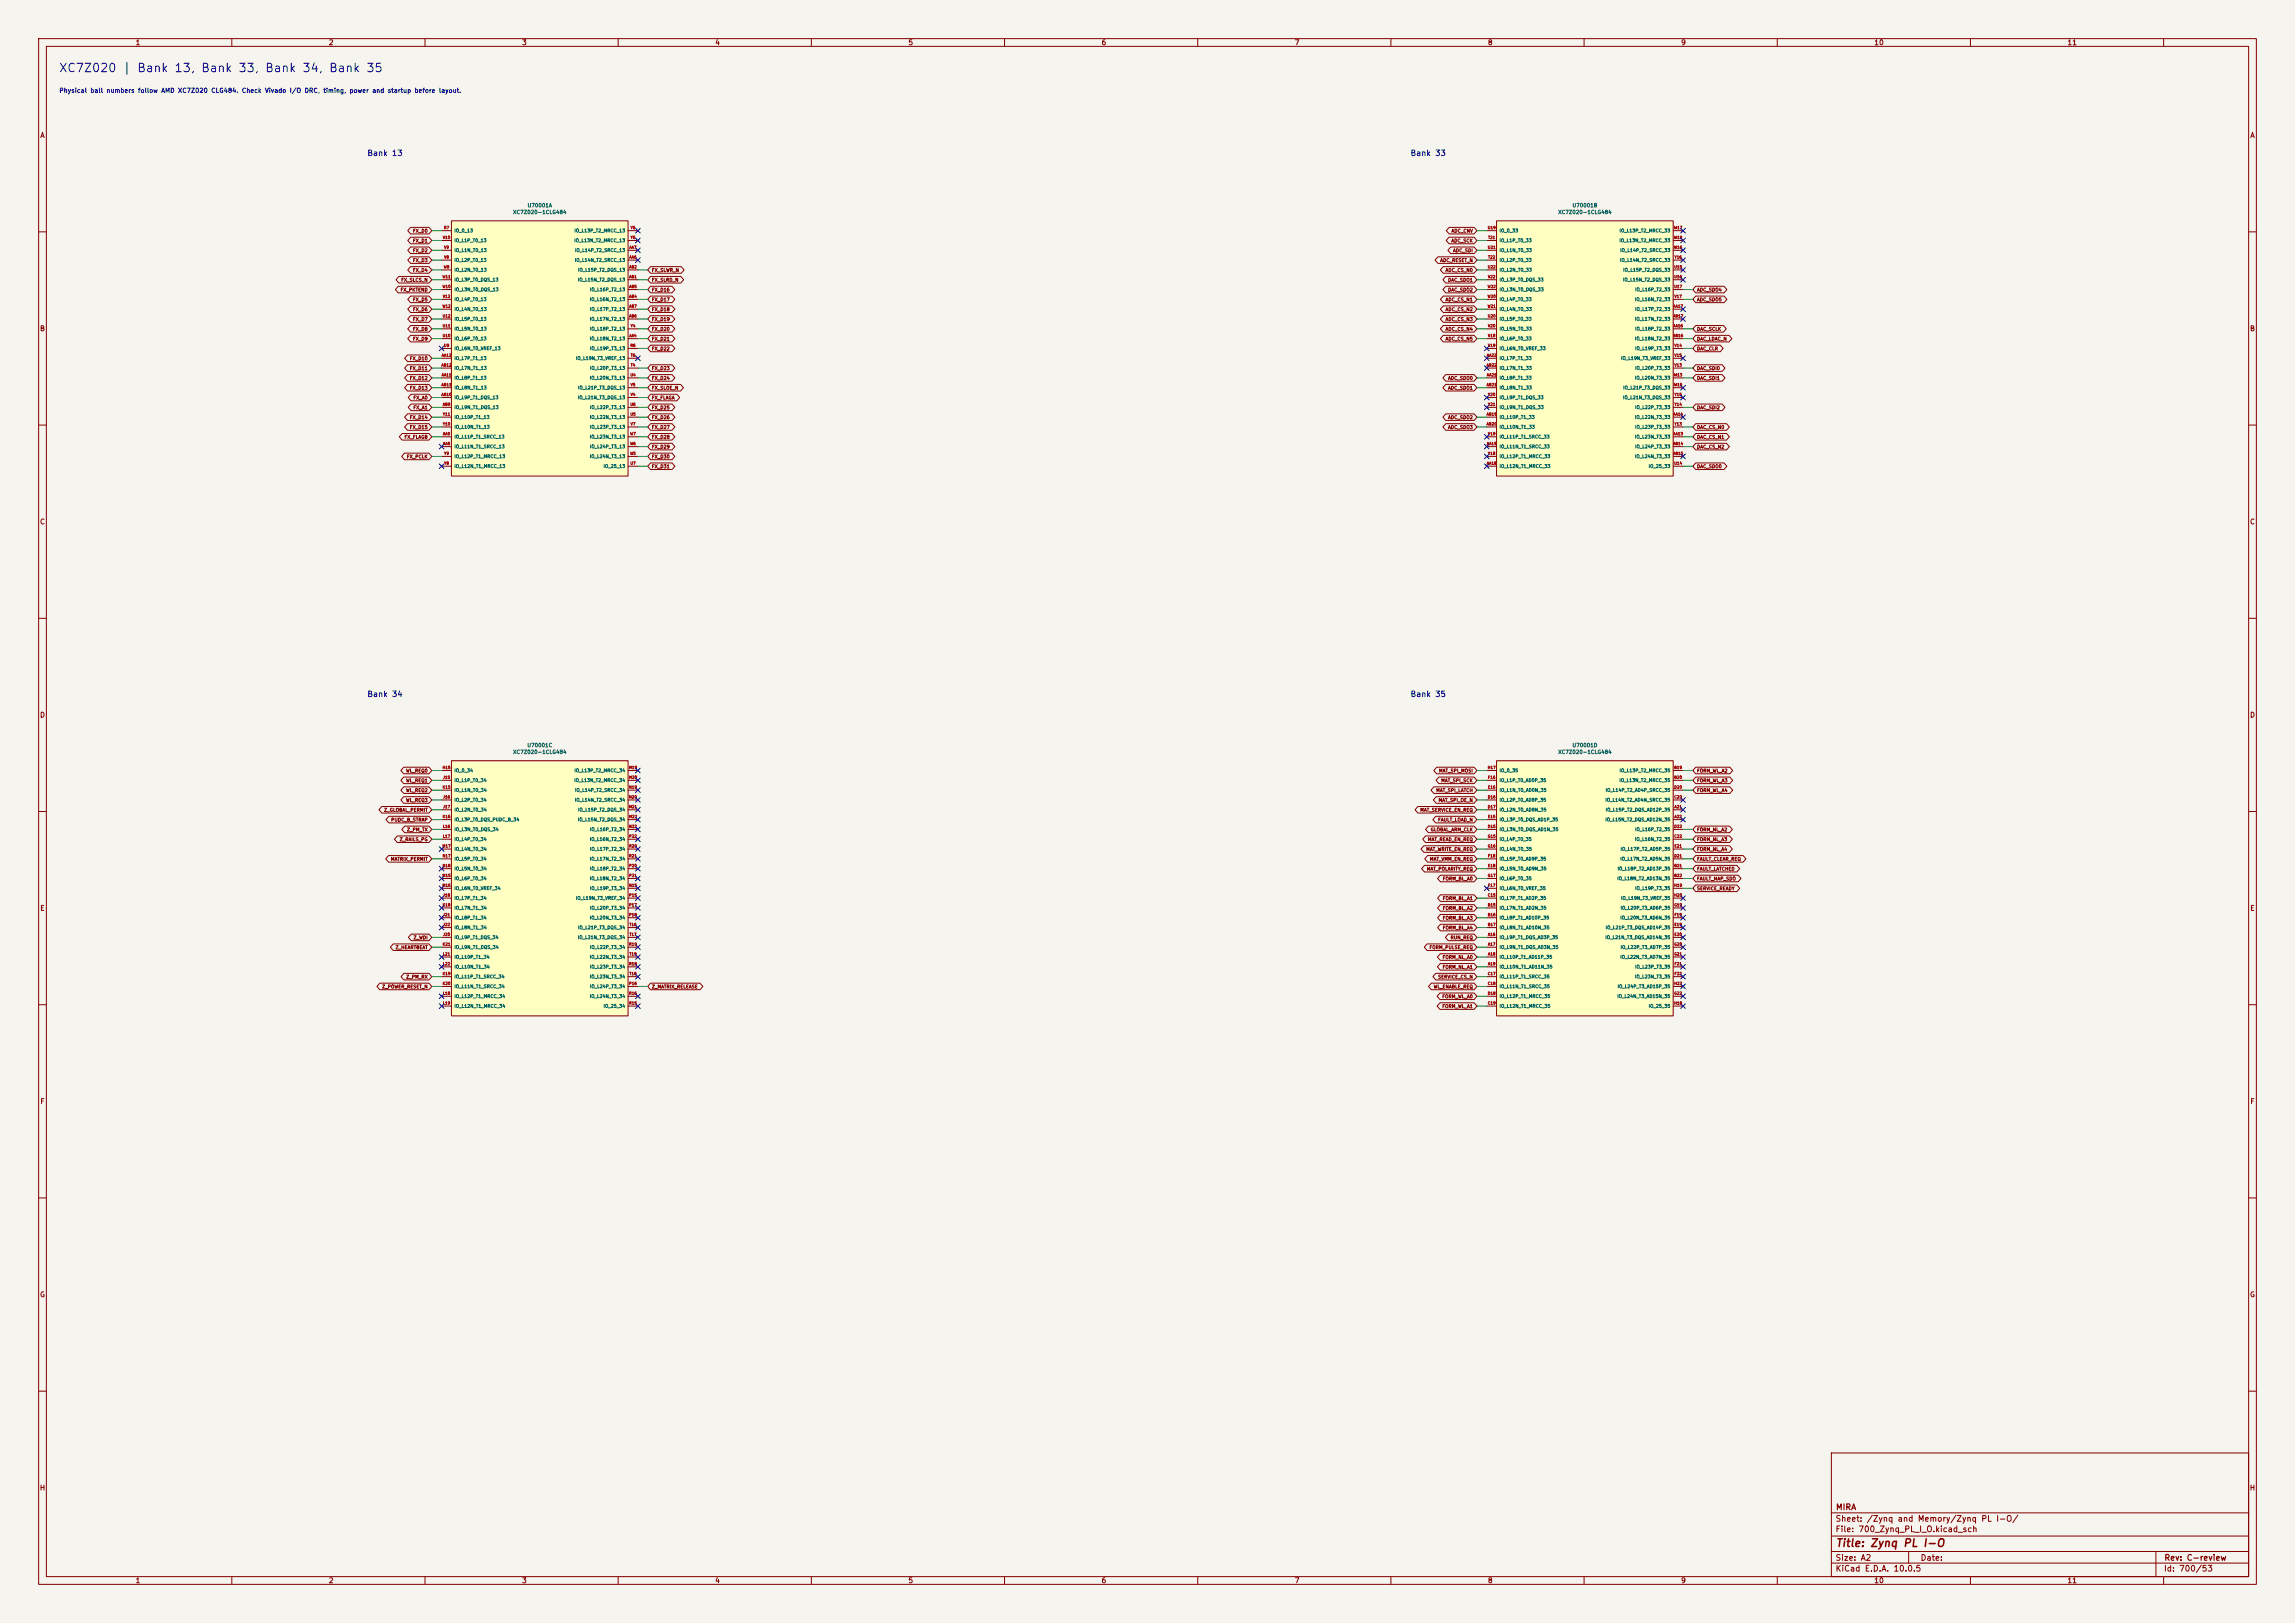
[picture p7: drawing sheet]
<svg xmlns="http://www.w3.org/2000/svg" width="594mm" height="420mm" viewBox="0 0 594 420" stroke-linecap="round" stroke-linejoin="round" font-family="sans-serif">
<defs><g id="words">
<text font-size="2.2" fill="#0000c2" x="15.1" y="19.2">XC7Z020 | Bank 13, Bank 33, Bank 34, Bank 35</text>
<text font-size="2" fill="#840000" x="475" y="400.8">Title: Zynq PL I-O</text>
<g font-size="1.5" fill="#840000">
<text x="475" y="394.1">Sheet: /Zynq and Memory/Zynq PL I-O/</text>
<text x="475.1" y="391.1">MIRA</text>
<text x="475" y="396.8">File: 700_Zynq_PL_I_O.kicad_sch</text>
<text x="475" y="407">KiCad E.D.A. 10.0.5</text>
<text x="475" y="404.2">Size: A2</text>
<text x="497" y="404.2">Date:</text>
<text x="560" y="407">Id: 700/53</text>
<text x="560.1" y="404.2">Rev: C-review</text>
</g>
<g font-size="1.4" fill="#0000c2">
<text x="95" y="40.7">Bank 13</text>
<text x="365" y="40.7">Bank 33</text>
<text x="95" y="180.7">Bank 34</text>
<text x="365" y="180.7">Bank 35</text>
</g>
<g font-size="1.3" fill="#840000">
<text x="35" y="12">1</text>
<text x="85" y="12">2</text>
<text x="135" y="12">3</text>
<text x="185" y="12">4</text>
<text x="235" y="12">5</text>
<text x="285" y="12">6</text>
<text x="335" y="12">7</text>
<text x="385" y="12">8</text>
<text x="435" y="12">9</text>
<text x="485" y="12">10</text>
<text x="535" y="12">11</text>
<text x="10.3" y="36">A</text>
<text x="582.3" y="36">A</text>
<text x="10.2" y="86">B</text>
<text x="582.2" y="86">B</text>
<text x="10.2" y="136">C</text>
<text x="582.2" y="136">C</text>
<text x="10.2" y="186">D</text>
<text x="582.2" y="186">D</text>
<text x="10.3" y="236">E</text>
<text x="582.3" y="236">E</text>
<text x="10.3" y="286">F</text>
<text x="582.3" y="286">F</text>
<text x="10.2" y="336">G</text>
<text x="582.2" y="336">G</text>
<text x="10.2" y="386">H</text>
<text x="582.2" y="386">H</text>
<text x="35" y="410">1</text>
<text x="85" y="410">2</text>
<text x="135" y="410">3</text>
<text x="185" y="410">4</text>
<text x="235" y="410">5</text>
<text x="285" y="410">6</text>
<text x="335" y="410">7</text>
<text x="385" y="410">8</text>
<text x="435" y="410">9</text>
<text x="485" y="410">10</text>
<text x="535" y="410">11</text>
</g>
<text font-size="1.2" fill="#0000c2" x="15.2" y="24.3">Physical ball numbers follow AMD XC7Z020 CLG484. Check Vivado I/O DRC, timing, power and startup before layout.</text>
<g font-size="1" fill="#006464">
<text x="136.4" y="53.9">U70001A</text>
<text x="406.9" y="53.9">U70001B</text>
<text x="132.7" y="55.6">XC7Z020-1CLG484</text>
<text x="403.2" y="55.6">XC7Z020-1CLG484</text>
<text x="132.7" y="195.3">XC7Z020-1CLG484</text>
<text x="136.4" y="193.6">U70001C</text>
<text x="403.2" y="195.3">XC7Z020-1CLG484</text>
<text x="406.9" y="193.6">U70001D</text>
</g>
<g font-size=".9" fill="#840000">
<text x="106.8" y="65.5">FX_D2</text>
<text x="106.8" y="62.9">FX_D1</text>
<text x="106.8" y="60.4">FX_D0</text>
<text x="375.5" y="62.9">ADC_SCK</text>
<text x="375.6" y="60.4">ADC_CNV</text>
<text x="376" y="65.5">ADC_SDI</text>
<text x="106.8" y="70.6">FX_D4</text>
<text x="106.8" y="68">FX_D3</text>
<text x="168.6" y="70.6">FX_SLWR_N</text>
<text x="372.7" y="68">ADC_RESET_N</text>
<text x="374" y="70.6">ADC_CS_N0</text>
<text x="103.6" y="75.6">FX_PKTEND</text>
<text x="103.7" y="73.1">FX_SLCS_N</text>
<text x="168.6" y="73.1">FX_SLRD_N</text>
<text x="168.6" y="75.6">FX_D16</text>
<text x="374.7" y="75.6">DAC_SDO2</text>
<text x="374.7" y="73.1">DAC_SDO1</text>
<text x="439.1" y="75.6">ADC_SDO4</text>
<text x="106.8" y="83.3">FX_D7</text>
<text x="106.8" y="80.7">FX_D6</text>
<text x="106.8" y="78.2">FX_D5</text>
<text x="168.6" y="78.2">FX_D17</text>
<text x="168.6" y="80.7">FX_D18</text>
<text x="168.6" y="83.3">FX_D19</text>
<text x="374" y="78.2">ADC_CS_N1</text>
<text x="374" y="80.7">ADC_CS_N2</text>
<text x="374" y="83.3">ADC_CS_N3</text>
<text x="439.1" y="78.2">ADC_SDO5</text>
<text x="106.8" y="85.8">FX_D8</text>
<text x="106.8" y="88.3">FX_D9</text>
<text x="168.6" y="85.8">FX_D20</text>
<text x="168.6" y="88.3">FX_D21</text>
<text x="374" y="85.8">ADC_CS_N4</text>
<text x="374" y="88.3">ADC_CS_N5</text>
<text x="439.1" y="85.8">DAC_SCLK</text>
<text x="439.1" y="88.3">DAC_LDAC_N</text>
<text x="106" y="93.4">FX_D10</text>
<text x="106" y="96">FX_D11</text>
<text x="168.6" y="90.9">FX_D22</text>
<text x="168.6" y="96">FX_D23</text>
<text x="439.1" y="90.9">DAC_CLR</text>
<text x="439.1" y="96">DAC_SDI0</text>
<text x="106" y="101">FX_D13</text>
<text x="106" y="98.5">FX_D12</text>
<text x="168.6" y="98.5">FX_D24</text>
<text x="168.6" y="101">FX_SLOE_N</text>
<text x="374.7" y="101">ADC_SDO1</text>
<text x="374.7" y="98.5">ADC_SDO0</text>
<text x="439.1" y="98.5">DAC_SDI1</text>
<text x="106.9" y="103.6">FX_A0</text>
<text x="106.9" y="106.1">FX_A1</text>
<text x="168.6" y="103.6">FX_FLAGA</text>
<text x="168.6" y="106.1">FX_D25</text>
<text x="439.1" y="106.1">DAC_SDI2</text>
<text x="104.6" y="113.7">FX_FLAGB</text>
<text x="106" y="108.7">FX_D14</text>
<text x="106" y="111.2">FX_D15</text>
<text x="168.6" y="108.7">FX_D26</text>
<text x="168.6" y="111.2">FX_D27</text>
<text x="168.6" y="113.7">FX_D28</text>
<text x="374.7" y="111.2">ADC_SDO3</text>
<text x="374.7" y="108.7">ADC_SDO2</text>
<text x="439.1" y="111.2">DAC_CS_N0</text>
<text x="439.1" y="113.7">DAC_CS_N1</text>
<text x="105.2" y="118.8">FX_PCLK</text>
<text x="168.6" y="116.3">FX_D29</text>
<text x="168.6" y="118.8">FX_D30</text>
<text x="439.1" y="116.3">DAC_CS_N2</text>
<text x="168.6" y="121.4">FX_D31</text>
<text x="439.1" y="121.4">DAC_SDO0</text>
<text x="105" y="202.6">WL_REQ1</text>
<text x="105" y="200.1">WL_REQ0</text>
<text x="372.3" y="200.1">MAT_SPI_MOSI</text>
<text x="372.9" y="202.6">MAT_SPI_SCK</text>
<text x="439.1" y="200.1">FORM_WL_A2</text>
<text x="439.1" y="202.6">FORM_WL_A3</text>
<text x="105" y="205.2">WL_REQ2</text>
<text x="105" y="207.7">WL_REQ3</text>
<text x="371.6" y="205.2">MAT_SPI_LATCH</text>
<text x="372.2" y="207.7">MAT_SPI_OE_N</text>
<text x="439.1" y="205.2">FORM_WL_A4</text>
<text x="99.3" y="210.3">Z_GLOBAL_PERMIT</text>
<text x="101.1" y="212.8">PUDC_B_STRAP</text>
<text x="105.2" y="215.3">Z_PM_TX</text>
<text x="367.5" y="210.3">MAT_SERVICE_EN_REQ</text>
<text x="370.2" y="215.3">GLOBAL_ARM_CLK</text>
<text x="372.1" y="212.8">FAULT_LOAD_N</text>
<text x="439.1" y="215.3">FORM_NL_A2</text>
<text x="103.3" y="217.9">Z_RAILS_PG</text>
<text x="369" y="220.4">MAT_WRITE_EN_REQ</text>
<text x="369.5" y="217.9">MAT_READ_EN_REQ</text>
<text x="439.1" y="217.9">FORM_NL_A3</text>
<text x="439.1" y="220.4">FORM_NL_A4</text>
<text x="101.1" y="223">MATRIX_PERMIT</text>
<text x="369.2" y="225.5">MAT_POLARITY_REQ</text>
<text x="370" y="223">MAT_VMM_EN_REQ</text>
<text x="439.1" y="223">FAULT_CLEAR_REQ</text>
<text x="439.1" y="225.5">FAULT_LATCHED</text>
<text x="373.3" y="233.1">FORM_BL_A1</text>
<text x="373.3" y="228">FORM_BL_A0</text>
<text x="439.1" y="228">FAULT_MAP_SDO</text>
<text x="439.1" y="230.6">SERVICE_READY</text>
<text x="373.3" y="235.7">FORM_BL_A2</text>
<text x="373.3" y="238.2">FORM_BL_A3</text>
<text x="102.3" y="245.8">Z_HEARTBEAT</text>
<text x="106.9" y="243.3">Z_WDI</text>
<text x="369.9" y="245.8">FORM_PULSE_REQ</text>
<text x="373.3" y="240.7">FORM_BL_A4</text>
<text x="375.3" y="243.3">RUN_REQ</text>
<text x="373.3" y="248.4">FORM_NL_A0</text>
<text x="373.3" y="250.9">FORM_NL_A1</text>
<text x="98.8" y="256">Z_POWER_RESET_N</text>
<text x="105" y="253.4">Z_PM_RX</text>
<text x="168.6" y="256">Z_MATRIX_RELEASE</text>
<text x="371" y="256">WL_ENABLE_REQ</text>
<text x="372.1" y="253.4">SERVICE_CS_N</text>
<text x="373.2" y="258.5">FORM_WL_A0</text>
<text x="373.2" y="261.1">FORM_WL_A1</text>
</g>
<g font-size=".8" fill="#006464">
<text x="117.5" y="60.3">IO_0_13</text>
<text x="117.5" y="65.4">IO_L1N_T0_13</text>
<text x="117.5" y="62.8">IO_L1P_T0_13</text>
<text x="148.5" y="62.8">IO_L13N_T2_MRCC_13</text>
<text x="148.6" y="60.3">IO_L13P_T2_MRCC_13</text>
<text x="148.7" y="65.4">IO_L14P_T2_SRCC_13</text>
<text x="388" y="62.8">IO_L1P_T0_33</text>
<text x="388" y="60.3">IO_0_33</text>
<text x="388" y="65.4">IO_L1N_T0_33</text>
<text x="419" y="62.8">IO_L13N_T2_MRCC_33</text>
<text x="419.1" y="60.3">IO_L13P_T2_MRCC_33</text>
<text x="419.2" y="65.4">IO_L14P_T2_SRCC_33</text>
<text x="117.5" y="67.9">IO_L2P_T0_13</text>
<text x="117.5" y="70.5">IO_L2N_T0_13</text>
<text x="148.7" y="67.9">IO_L14N_T2_SRCC_13</text>
<text x="149.5" y="70.5">IO_L15P_T2_DQS_13</text>
<text x="388" y="67.9">IO_L2P_T0_33</text>
<text x="388" y="70.5">IO_L2N_T0_33</text>
<text x="419.2" y="67.9">IO_L14N_T2_SRCC_33</text>
<text x="420" y="70.5">IO_L15P_T2_DQS_33</text>
<text x="117.5" y="75.5">IO_L3N_T0_DQS_13</text>
<text x="117.5" y="73">IO_L3P_T0_DQS_13</text>
<text x="149.5" y="73">IO_L15N_T2_DQS_13</text>
<text x="152.6" y="75.5">IO_L16P_T2_13</text>
<text x="388" y="73">IO_L3P_T0_DQS_33</text>
<text x="388" y="75.5">IO_L3N_T0_DQS_33</text>
<text x="420" y="73">IO_L15N_T2_DQS_33</text>
<text x="423.1" y="75.5">IO_L16P_T2_33</text>
<text x="117.5" y="83.2">IO_L5P_T0_13</text>
<text x="117.5" y="78.1">IO_L4P_T0_13</text>
<text x="117.5" y="80.6">IO_L4N_T0_13</text>
<text x="152.6" y="78.1">IO_L16N_T2_13</text>
<text x="152.6" y="83.2">IO_L17N_T2_13</text>
<text x="152.6" y="80.6">IO_L17P_T2_13</text>
<text x="388" y="83.2">IO_L5P_T0_33</text>
<text x="388" y="78.1">IO_L4P_T0_33</text>
<text x="388" y="80.6">IO_L4N_T0_33</text>
<text x="423.1" y="83.2">IO_L17N_T2_33</text>
<text x="423.1" y="78.1">IO_L16N_T2_33</text>
<text x="423.1" y="80.6">IO_L17P_T2_33</text>
<text x="117.5" y="88.2">IO_L6P_T0_13</text>
<text x="117.5" y="85.7">IO_L5N_T0_13</text>
<text x="152.6" y="88.2">IO_L18N_T2_13</text>
<text x="152.6" y="85.7">IO_L18P_T2_13</text>
<text x="388" y="88.2">IO_L6P_T0_33</text>
<text x="388" y="85.7">IO_L5N_T0_33</text>
<text x="423.1" y="88.2">IO_L18N_T2_33</text>
<text x="423.1" y="85.7">IO_L18P_T2_33</text>
<text x="117.5" y="93.3">IO_L7P_T1_13</text>
<text x="117.5" y="95.9">IO_L7N_T1_13</text>
<text x="117.5" y="90.8">IO_L6N_T0_VREF_13</text>
<text x="149" y="93.3">IO_L19N_T3_VREF_13</text>
<text x="152.6" y="90.8">IO_L19P_T3_13</text>
<text x="152.6" y="95.9">IO_L20P_T3_13</text>
<text x="388" y="93.3">IO_L7P_T1_33</text>
<text x="388" y="95.9">IO_L7N_T1_33</text>
<text x="388" y="90.8">IO_L6N_T0_VREF_33</text>
<text x="419.5" y="93.3">IO_L19N_T3_VREF_33</text>
<text x="423.1" y="95.9">IO_L20P_T3_33</text>
<text x="423.1" y="90.8">IO_L19P_T3_33</text>
<text x="117.5" y="98.4">IO_L8P_T1_13</text>
<text x="117.5" y="100.9">IO_L8N_T1_13</text>
<text x="149.5" y="100.9">IO_L21P_T3_DQS_13</text>
<text x="152.6" y="98.4">IO_L20N_T3_13</text>
<text x="388" y="98.4">IO_L8P_T1_33</text>
<text x="388" y="100.9">IO_L8N_T1_33</text>
<text x="420" y="100.9">IO_L21P_T3_DQS_33</text>
<text x="423.1" y="98.4">IO_L20N_T3_33</text>
<text x="117.5" y="106">IO_L9N_T1_DQS_13</text>
<text x="117.5" y="103.5">IO_L9P_T1_DQS_13</text>
<text x="149.5" y="103.5">IO_L21N_T3_DQS_13</text>
<text x="152.6" y="106">IO_L22P_T3_13</text>
<text x="388" y="103.5">IO_L9P_T1_DQS_33</text>
<text x="388" y="106">IO_L9N_T1_DQS_33</text>
<text x="420" y="103.5">IO_L21N_T3_DQS_33</text>
<text x="423.1" y="106">IO_L22P_T3_33</text>
<text x="117.5" y="113.6">IO_L11P_T1_SRCC_13</text>
<text x="117.5" y="111.1">IO_L10N_T1_13</text>
<text x="117.5" y="108.6">IO_L10P_T1_13</text>
<text x="152.6" y="108.6">IO_L22N_T3_13</text>
<text x="152.6" y="113.6">IO_L23N_T3_13</text>
<text x="152.6" y="111.1">IO_L23P_T3_13</text>
<text x="388" y="108.6">IO_L10P_T1_33</text>
<text x="388" y="111.1">IO_L10N_T1_33</text>
<text x="388" y="113.6">IO_L11P_T1_SRCC_33</text>
<text x="423.1" y="113.6">IO_L23N_T3_33</text>
<text x="423.1" y="108.6">IO_L22N_T3_33</text>
<text x="423.1" y="111.1">IO_L23P_T3_33</text>
<text x="117.5" y="116.2">IO_L11N_T1_SRCC_13</text>
<text x="117.5" y="118.7">IO_L12P_T1_MRCC_13</text>
<text x="152.6" y="118.7">IO_L24N_T3_13</text>
<text x="152.6" y="116.2">IO_L24P_T3_13</text>
<text x="388" y="116.2">IO_L11N_T1_SRCC_33</text>
<text x="388" y="118.7">IO_L12P_T1_MRCC_33</text>
<text x="423.1" y="118.7">IO_L24N_T3_33</text>
<text x="423.1" y="116.2">IO_L24P_T3_33</text>
<text x="117.5" y="121.3">IO_L12N_T1_MRCC_13</text>
<text x="156.1" y="121.3">IO_25_13</text>
<text x="388" y="121.3">IO_L12N_T1_MRCC_33</text>
<text x="426.6" y="121.3">IO_25_33</text>
<text x="117.5" y="200">IO_0_34</text>
<text x="117.5" y="202.5">IO_L1P_T0_34</text>
<text x="148.5" y="202.5">IO_L13N_T2_MRCC_34</text>
<text x="148.6" y="200">IO_L13P_T2_MRCC_34</text>
<text x="388" y="202.5">IO_L1P_T0_AD0P_35</text>
<text x="388" y="200">IO_0_35</text>
<text x="419" y="202.5">IO_L13N_T2_MRCC_35</text>
<text x="419.1" y="200">IO_L13P_T2_MRCC_35</text>
<text x="117.5" y="207.6">IO_L2P_T0_34</text>
<text x="117.5" y="205.1">IO_L1N_T0_34</text>
<text x="148.7" y="207.6">IO_L14N_T2_SRCC_34</text>
<text x="148.7" y="205.1">IO_L14P_T2_SRCC_34</text>
<text x="388" y="207.6">IO_L2P_T0_AD8P_35</text>
<text x="388" y="205.1">IO_L1N_T0_AD0N_35</text>
<text x="415.4" y="207.6">IO_L14N_T2_AD4N_SRCC_35</text>
<text x="415.5" y="205.1">IO_L14P_T2_AD4P_SRCC_35</text>
<text x="117.5" y="210.2">IO_L2N_T0_34</text>
<text x="117.5" y="212.7">IO_L3P_T0_DQS_PUDC_B_34</text>
<text x="117.5" y="215.2">IO_L3N_T0_DQS_34</text>
<text x="149.5" y="212.7">IO_L15N_T2_DQS_34</text>
<text x="149.5" y="210.2">IO_L15P_T2_DQS_34</text>
<text x="152.6" y="215.2">IO_L16P_T2_34</text>
<text x="388" y="215.2">IO_L3N_T0_DQS_AD1N_35</text>
<text x="388" y="210.2">IO_L2N_T0_AD8N_35</text>
<text x="388" y="212.7">IO_L3P_T0_DQS_AD1P_35</text>
<text x="415.4" y="212.7">IO_L15N_T2_DQS_AD12N_35</text>
<text x="415.5" y="210.2">IO_L15P_T2_DQS_AD12P_35</text>
<text x="423.1" y="215.2">IO_L16P_T2_35</text>
<text x="117.5" y="217.8">IO_L4P_T0_34</text>
<text x="117.5" y="220.3">IO_L4N_T0_34</text>
<text x="152.6" y="217.8">IO_L16N_T2_34</text>
<text x="152.6" y="220.3">IO_L17P_T2_34</text>
<text x="388" y="217.8">IO_L4P_T0_35</text>
<text x="388" y="220.3">IO_L4N_T0_35</text>
<text x="419.4" y="220.3">IO_L17P_T2_AD5P_35</text>
<text x="423.1" y="217.8">IO_L16N_T2_35</text>
<text x="117.5" y="227.9">IO_L6P_T0_34</text>
<text x="117.5" y="222.9">IO_L5P_T0_34</text>
<text x="117.5" y="225.4">IO_L5N_T0_34</text>
<text x="152.6" y="227.9">IO_L18N_T2_34</text>
<text x="152.6" y="222.9">IO_L17N_T2_34</text>
<text x="152.6" y="225.4">IO_L18P_T2_34</text>
<text x="388" y="225.4">IO_L5N_T0_AD9N_35</text>
<text x="388" y="222.9">IO_L5P_T0_AD9P_35</text>
<text x="388" y="227.9">IO_L6P_T0_35</text>
<text x="418.5" y="227.9">IO_L18N_T2_AD13N_35</text>
<text x="418.6" y="225.4">IO_L18P_T2_AD13P_35</text>
<text x="419.3" y="222.9">IO_L17N_T2_AD5N_35</text>
<text x="117.5" y="233">IO_L7P_T1_34</text>
<text x="117.5" y="230.5">IO_L6N_T0_VREF_34</text>
<text x="149" y="233">IO_L19N_T3_VREF_34</text>
<text x="152.6" y="230.5">IO_L19P_T3_34</text>
<text x="388" y="233">IO_L7P_T1_AD2P_35</text>
<text x="388" y="230.5">IO_L6N_T0_VREF_35</text>
<text x="419.5" y="233">IO_L19N_T3_VREF_35</text>
<text x="423.1" y="230.5">IO_L19P_T3_35</text>
<text x="117.5" y="238.1">IO_L8P_T1_34</text>
<text x="117.5" y="235.6">IO_L7N_T1_34</text>
<text x="152.6" y="238.1">IO_L20N_T3_34</text>
<text x="152.6" y="235.6">IO_L20P_T3_34</text>
<text x="388" y="235.6">IO_L7N_T1_AD2N_35</text>
<text x="388" y="238.1">IO_L8P_T1_AD10P_35</text>
<text x="419.3" y="238.1">IO_L20N_T3_AD6N_35</text>
<text x="419.4" y="235.6">IO_L20P_T3_AD6P_35</text>
<text x="117.5" y="243.2">IO_L9P_T1_DQS_34</text>
<text x="117.5" y="240.6">IO_L8N_T1_34</text>
<text x="117.5" y="245.7">IO_L9N_T1_DQS_34</text>
<text x="149.5" y="243.2">IO_L21N_T3_DQS_34</text>
<text x="149.5" y="240.6">IO_L21P_T3_DQS_34</text>
<text x="152.6" y="245.7">IO_L22P_T3_34</text>
<text x="388" y="243.2">IO_L9P_T1_DQS_AD3P_35</text>
<text x="388" y="245.7">IO_L9N_T1_DQS_AD3N_35</text>
<text x="388" y="240.6">IO_L8N_T1_AD10N_35</text>
<text x="415.4" y="243.2">IO_L21N_T3_DQS_AD14N_35</text>
<text x="415.5" y="240.6">IO_L21P_T3_DQS_AD14P_35</text>
<text x="419.4" y="245.7">IO_L22P_T3_AD7P_35</text>
<text x="117.5" y="248.3">IO_L10P_T1_34</text>
<text x="117.5" y="250.8">IO_L10N_T1_34</text>
<text x="152.6" y="248.3">IO_L22N_T3_34</text>
<text x="152.6" y="250.8">IO_L23P_T3_34</text>
<text x="388" y="248.3">IO_L10P_T1_AD11P_35</text>
<text x="388" y="250.8">IO_L10N_T1_AD11N_35</text>
<text x="419.3" y="248.3">IO_L22N_T3_AD7N_35</text>
<text x="423.1" y="250.8">IO_L23P_T3_35</text>
<text x="117.5" y="253.3">IO_L11P_T1_SRCC_34</text>
<text x="117.5" y="255.9">IO_L11N_T1_SRCC_34</text>
<text x="152.6" y="253.3">IO_L23N_T3_34</text>
<text x="152.6" y="255.9">IO_L24P_T3_34</text>
<text x="388" y="253.3">IO_L11P_T1_SRCC_35</text>
<text x="388" y="255.9">IO_L11N_T1_SRCC_35</text>
<text x="418.6" y="255.9">IO_L24P_T3_AD15P_35</text>
<text x="423.1" y="253.3">IO_L23N_T3_35</text>
<text x="117.5" y="258.4">IO_L12P_T1_MRCC_34</text>
<text x="117.5" y="261">IO_L12N_T1_MRCC_34</text>
<text x="152.6" y="258.4">IO_L24N_T3_34</text>
<text x="156.1" y="261">IO_25_34</text>
<text x="388" y="261">IO_L12N_T1_MRCC_35</text>
<text x="388" y="258.4">IO_L12P_T1_MRCC_35</text>
<text x="418.5" y="258.4">IO_L24N_T3_AD15N_35</text>
<text x="426.6" y="261">IO_25_35</text>
</g>
<g font-size=".7" fill="#a90000">
<text x="114.8" y="59.5">R7</text>
<text x="163.1" y="59.5">Y6</text>
<text x="385" y="59.5">U19</text>
<text x="433.2" y="59.5">W17</text>
<text x="114.5" y="62">V10</text>
<text x="114.9" y="64.5">V9</text>
<text x="162.8" y="64.5">AA7</text>
<text x="163.1" y="62">Y5</text>
<text x="385" y="64.5">U21</text>
<text x="385.1" y="62">T21</text>
<text x="433.2" y="64.5">W16</text>
<text x="433.2" y="62">W18</text>
<text x="114.8" y="69.6">W8</text>
<text x="114.9" y="67.1">V8</text>
<text x="162.8" y="69.6">AB2</text>
<text x="162.8" y="67.1">AA6</text>
<text x="385" y="69.6">U22</text>
<text x="385.1" y="67.1">T22</text>
<text x="433.2" y="69.6">U15</text>
<text x="433.3" y="67.1">Y16</text>
<text x="114.4" y="74.7">W10</text>
<text x="114.4" y="72.2">W11</text>
<text x="114.5" y="77.2">V12</text>
<text x="162.8" y="72.2">AB1</text>
<text x="162.8" y="77.2">AB4</text>
<text x="162.8" y="74.7">AB5</text>
<text x="384.9" y="77.2">W20</text>
<text x="384.9" y="74.7">W22</text>
<text x="385" y="72.2">V22</text>
<text x="433.2" y="72.2">U16</text>
<text x="433.2" y="74.7">U17</text>
<text x="433.3" y="77.2">V17</text>
<text x="114.4" y="79.8">W12</text>
<text x="114.5" y="82.3">U12</text>
<text x="162.8" y="82.3">AB6</text>
<text x="162.8" y="79.8">AB7</text>
<text x="384.9" y="79.8">W21</text>
<text x="385" y="82.3">U20</text>
<text x="433" y="82.3">AB17</text>
<text x="433" y="79.8">AA17</text>
<text x="114.5" y="87.4">U10</text>
<text x="114.5" y="84.9">U11</text>
<text x="114.8" y="89.9">U9</text>
<text x="162.8" y="87.4">AA4</text>
<text x="163.1" y="89.9">R6</text>
<text x="163.1" y="84.9">Y4</text>
<text x="385" y="87.4">V18</text>
<text x="385" y="89.9">V19</text>
<text x="385" y="84.9">V20</text>
<text x="433" y="87.4">AB16</text>
<text x="433" y="84.9">AA16</text>
<text x="433.3" y="89.9">V14</text>
<text x="114.2" y="95">AB12</text>
<text x="114.2" y="92.5">AA12</text>
<text x="163.2" y="95">T4</text>
<text x="163.2" y="92.5">T6</text>
<text x="384.7" y="95">AB22</text>
<text x="384.7" y="92.5">AA22</text>
<text x="433.3" y="95">V13</text>
<text x="433.3" y="92.5">V15</text>
<text x="114.2" y="100.1">AB11</text>
<text x="114.2" y="97.6">AA11</text>
<text x="163.1" y="97.6">U4</text>
<text x="163.1" y="100.1">V5</text>
<text x="384.7" y="100.1">AB21</text>
<text x="384.7" y="97.6">AA21</text>
<text x="433.2" y="97.6">W13</text>
<text x="433.2" y="100.1">W15</text>
<text x="114.2" y="102.6">AB10</text>
<text x="114.5" y="105.2">AB9</text>
<text x="114.5" y="107.7">Y11</text>
<text x="163.1" y="107.7">U5</text>
<text x="163.1" y="105.2">U6</text>
<text x="163.1" y="102.6">V4</text>
<text x="384.7" y="107.7">AB19</text>
<text x="385" y="102.6">Y20</text>
<text x="385" y="105.2">Y21</text>
<text x="433" y="107.7">AA14</text>
<text x="433.3" y="105.2">Y14</text>
<text x="433.3" y="102.6">Y15</text>
<text x="114.5" y="110.3">Y10</text>
<text x="114.6" y="112.8">AA9</text>
<text x="163" y="112.8">W7</text>
<text x="163.1" y="110.3">V7</text>
<text x="384.7" y="110.3">AB20</text>
<text x="385" y="112.8">Y19</text>
<text x="433" y="112.8">AA13</text>
<text x="433.3" y="110.3">Y13</text>
<text x="114.6" y="115.3">AA8</text>
<text x="114.9" y="117.9">Y9</text>
<text x="163" y="117.9">W5</text>
<text x="163" y="115.3">W6</text>
<text x="384.7" y="115.3">AA19</text>
<text x="385" y="117.9">Y18</text>
<text x="433" y="115.3">AB14</text>
<text x="433" y="117.9">AB15</text>
<text x="114.9" y="120.4">Y8</text>
<text x="163.1" y="120.4">U7</text>
<text x="384.7" y="120.4">AA18</text>
<text x="433.2" y="120.4">U14</text>
<text x="114.5" y="199.2">H15</text>
<text x="114.6" y="201.7">J15</text>
<text x="162.7" y="199.2">M19</text>
<text x="162.7" y="201.7">M20</text>
<text x="385" y="199.2">H17</text>
<text x="385" y="201.7">F16</text>
<text x="433.3" y="199.2">B19</text>
<text x="433.3" y="201.7">B20</text>
<text x="114.5" y="204.2">K15</text>
<text x="114.6" y="206.8">J16</text>
<text x="114.6" y="209.3">J17</text>
<text x="162.7" y="209.3">M21</text>
<text x="162.7" y="204.2">N19</text>
<text x="162.7" y="206.8">N20</text>
<text x="385" y="206.8">D16</text>
<text x="385" y="209.3">D17</text>
<text x="385" y="204.2">E16</text>
<text x="433.3" y="206.8">C20</text>
<text x="433.3" y="204.2">D20</text>
<text x="433.3" y="209.3">A21</text>
<text x="114.5" y="211.9">K16</text>
<text x="114.5" y="214.4">L16</text>
<text x="162.7" y="211.9">M22</text>
<text x="162.7" y="214.4">N22</text>
<text x="385" y="214.4">D15</text>
<text x="385" y="211.9">E15</text>
<text x="433.3" y="214.4">D22</text>
<text x="433.3" y="211.9">A22</text>
<text x="114.4" y="219.5">M17</text>
<text x="114.5" y="216.9">L17</text>
<text x="162.7" y="216.9">P22</text>
<text x="162.7" y="219.5">R20</text>
<text x="385" y="216.9">G15</text>
<text x="385" y="219.5">G16</text>
<text x="433.3" y="216.9">C22</text>
<text x="433.3" y="219.5">E21</text>
<text x="114.4" y="227.1">M15</text>
<text x="114.5" y="222">N17</text>
<text x="114.5" y="224.6">N18</text>
<text x="162.7" y="224.6">P20</text>
<text x="162.7" y="227.1">P21</text>
<text x="162.7" y="222">R21</text>
<text x="385" y="227.1">G17</text>
<text x="385" y="224.6">E18</text>
<text x="385" y="222">F18</text>
<text x="433.3" y="224.6">B21</text>
<text x="433.3" y="227.1">B22</text>
<text x="433.3" y="222">D21</text>
<text x="114.4" y="229.6">M16</text>
<text x="114.6" y="232.2">J18</text>
<text x="162.7" y="229.6">N15</text>
<text x="162.7" y="232.2">P15</text>
<text x="385" y="232.2">C15</text>
<text x="385" y="229.6">F17</text>
<text x="433.2" y="229.6">H19</text>
<text x="433.2" y="232.2">H20</text>
<text x="114.5" y="234.7">K18</text>
<text x="114.6" y="237.3">J21</text>
<text x="114.6" y="239.8">J22</text>
<text x="162.7" y="234.7">P17</text>
<text x="162.7" y="237.3">P18</text>
<text x="162.8" y="239.8">T16</text>
<text x="385" y="234.7">B15</text>
<text x="385" y="237.3">B16</text>
<text x="385" y="239.8">B17</text>
<text x="433.3" y="234.7">G19</text>
<text x="433.3" y="239.8">E19</text>
<text x="433.3" y="237.3">F19</text>
<text x="114.5" y="244.9">K21</text>
<text x="114.6" y="242.3">J20</text>
<text x="162.7" y="244.9">R19</text>
<text x="162.8" y="242.3">T17</text>
<text x="385" y="242.3">A16</text>
<text x="385" y="244.9">A17</text>
<text x="433.3" y="244.9">G20</text>
<text x="433.3" y="242.3">E20</text>
<text x="114.5" y="247.4">L21</text>
<text x="114.5" y="250">L22</text>
<text x="162.7" y="250">R18</text>
<text x="162.8" y="247.4">T19</text>
<text x="385" y="247.4">A18</text>
<text x="385" y="250">A19</text>
<text x="433.3" y="247.4">G21</text>
<text x="433.3" y="250">F21</text>
<text x="114.5" y="252.5">K19</text>
<text x="114.5" y="255">K20</text>
<text x="114.5" y="257.6">L18</text>
<text x="162.7" y="255">P16</text>
<text x="162.7" y="257.6">R16</text>
<text x="162.8" y="252.5">T18</text>
<text x="385" y="252.5">C17</text>
<text x="385" y="255">C18</text>
<text x="385" y="257.6">D18</text>
<text x="433.2" y="255">H22</text>
<text x="433.3" y="257.6">G22</text>
<text x="433.3" y="252.5">F22</text>
<text x="114.5" y="260.1">L19</text>
<text x="162.7" y="260.1">R15</text>
<text x="385" y="260.1">C19</text>
<text x="433.2" y="260.1">H18</text>
</g>
</g></defs>
<path d="M0 0h594v420h-594z" fill="#f5f4ef" stroke="#f5f4ef" stroke-width=".26"/>
<g fill="none" stroke="#840000" stroke-width=".26">
<path d="M10 10h574v400h-574zM12 12h570v396h-570zM60 10v2M110 10v2M160 10v2M210 10v2M260 10v2M310 10v2M360 10v2M410 10v2M460 10v2M510 10v2"/>
<path d="M560 10v2M10 60h2M582 60h2M10 110h2M582 110h2M10 160h2M582 160h2M10 210h2M582 210h2M10 260h2M582 260h2M10 310h2"/>
<path d="M582 310h2M10 360h2M474 376h108v32h-108zM582 360h2M474 397.5h108M474 391.5h108M60 408v2M110 408v2M160 408v2M210 408v2M260 408v2M310 408v2"/>
<path d="M360 408v2M410 408v2M460 408v2M474 404.5h108M474 401.5h108M494 401.5v3M510 408v2M558 401.5v6.5M560 408v2"/>
</g>
<path d="M387.3 196.9h45.8v66h-45.8z" fill="#ffffc2"/>
<g fill="none" stroke="#840000" stroke-width=".26">
<path d="M384.8 199.4h2.5M387.3 196.9h45.8v66h-45.8zM433.1 199.4h2.5M384.8 209.6h2.5M384.8 212.1h2.5M384.8 201.9h2.5M384.8 207h2.5M384.8 217.2h2.5M384.8 214.6h2.5M384.8 204.5h2.5M384.8 219.7h2.5M433.1 209.6h2.5"/>
<path d="M433.1 212.1h2.5M433.1 201.9h2.5M433.1 207h2.5M433.1 217.2h2.5M433.1 214.6h2.5M433.1 204.5h2.5M433.1 219.7h2.5M384.8 235h2.5M384.8 237.5h2.5M384.8 224.8h2.5M384.8 227.3h2.5M384.8 232.4h2.5"/>
<path d="M384.8 222.3h2.5M384.8 229.9h2.5M433.1 235h2.5M433.1 237.5h2.5M433.1 224.8h2.5M433.1 227.3h2.5M433.1 232.4h2.5M433.1 222.3h2.5M433.1 229.9h2.5M384.8 242.6h2.5M384.8 245.1h2.5M384.8 247.7h2.5"/>
<path d="M384.8 250.2h2.5M384.8 240h2.5M384.8 252.7h2.5M384.8 255.3h2.5M384.8 257.8h2.5M433.1 242.6h2.5M433.1 245.1h2.5M433.1 247.7h2.5M433.1 250.2h2.5M433.1 240h2.5M433.1 252.7h2.5M433.1 255.3h2.5"/>
<path d="M433.1 257.8h2.5M384.8 260.4h2.5M433.1 260.4h2.5"/>
</g>
<path d="M387.3 57.2h45.8v66h-45.8z" fill="#ffffc2"/>
<g fill="none" stroke="#840000" stroke-width=".26">
<path d="M384.8 59.7h2.5M387.3 57.2h45.8v66h-45.8zM433.1 59.7h2.5M384.8 62.2h2.5M384.8 67.3h2.5M384.8 69.9h2.5M384.8 72.4h2.5M384.8 74.9h2.5M384.8 64.8h2.5M384.8 77.5h2.5M433.1 62.2h2.5M433.1 67.3h2.5"/>
<path d="M433.1 69.9h2.5M433.1 72.4h2.5M433.1 74.9h2.5M433.1 64.8h2.5M433.1 77.5h2.5M384.8 85.1h2.5M384.8 80h2.5M384.8 97.8h2.5M384.8 92.7h2.5M384.8 87.6h2.5M384.8 82.6h2.5M384.8 95.3h2.5"/>
<path d="M384.8 90.2h2.5M433.1 85.1h2.5M433.1 80h2.5M433.1 97.8h2.5M433.1 92.7h2.5M433.1 87.6h2.5M433.1 82.6h2.5M433.1 95.3h2.5M433.1 90.2h2.5M384.8 113h2.5M384.8 108h2.5M384.8 115.6h2.5"/>
<path d="M384.8 118.1h2.5M384.8 110.5h2.5M384.8 100.3h2.5M384.8 105.4h2.5M384.8 102.9h2.5M433.1 113h2.5M433.1 108h2.5M433.1 115.6h2.5M433.1 118.1h2.5M433.1 110.5h2.5M433.1 100.3h2.5M433.1 105.4h2.5"/>
<path d="M433.1 102.9h2.5M384.8 120.7h2.5M433.1 120.7h2.5"/>
</g>
<path d="M116.8 196.9h45.8v66h-45.8z" fill="#ffffc2"/>
<g fill="none" stroke="#840000" stroke-width=".26">
<path d="M114.3 199.4h2.5M116.8 196.9h45.8v66h-45.8zM162.6 199.4h2.5M114.3 201.9h2.5M114.3 207h2.5M114.3 209.6h2.5M114.3 204.5h2.5M114.3 212.1h2.5M114.3 214.6h2.5M114.3 217.2h2.5M114.3 219.7h2.5M162.6 201.9h2.5"/>
<path d="M162.6 207h2.5M162.6 209.6h2.5M162.6 204.5h2.5M162.6 212.1h2.5M162.6 214.6h2.5M162.6 217.2h2.5M162.6 219.7h2.5M114.3 232.4h2.5M114.3 237.5h2.5M114.3 235h2.5M114.3 227.3h2.5M114.3 229.9h2.5"/>
<path d="M114.3 222.3h2.5M114.3 224.8h2.5M162.6 232.4h2.5M162.6 237.5h2.5M162.6 235h2.5M162.6 227.3h2.5M162.6 229.9h2.5M162.6 222.3h2.5M162.6 224.8h2.5M114.3 242.6h2.5M114.3 240h2.5M114.3 252.7h2.5"/>
<path d="M114.3 255.3h2.5M114.3 245.1h2.5M114.3 257.8h2.5M114.3 247.7h2.5M114.3 250.2h2.5M162.6 242.6h2.5M162.6 240h2.5M162.6 252.7h2.5M162.6 255.3h2.5M162.6 245.1h2.5M162.6 257.8h2.5M162.6 247.7h2.5"/>
<path d="M162.6 250.2h2.5M114.3 260.4h2.5M162.6 260.4h2.5"/>
</g>
<path d="M116.8 57.2h45.8v66h-45.8z" fill="#ffffc2"/>
<g fill="none" stroke="#840000" stroke-width=".26">
<path d="M106.3 58.8h4.7l.8 .9-.8 .8h-4.7l-.8-.8zM114.3 59.7h2.5M116.8 57.2h45.8v66h-45.8zM162.6 59.7h2.5M375.1 58.8h6.4l.8 .9-.8 .8h-6.4l-.8-.8zM103.1 74.1h7.9l.8 .8-.8 .9h-7.9l-.8-.9zM103.2 71.5h7.8l.8 .9-.8 .8h-7.8l-.7-.8zM106.3 79.2h4.7l.8 .8-.8 .9h-4.7l-.8-.9zM106.3 76.6h4.7l.8 .9-.8 .8h-4.7l-.8-.8zM106.3 69h4.7l.8 .9-.8 .8h-4.7l-.8-.8zM106.3 66.5h4.7l.8 .8-.8 .9h-4.7l-.8-.9zM106.3 63.9h4.7l.8 .9-.8 .8h-4.7l-.8-.8z"/>
<path d="M106.3 61.4h4.7l.8 .8-.8 .9h-4.7l-.8-.9zM114.3 67.3h2.5M114.3 64.8h2.5M114.3 72.4h2.5M114.3 69.9h2.5M114.3 77.5h2.5M114.3 74.9h2.5M114.3 62.2h2.5M162.6 67.3h2.5M162.6 64.8h2.5M162.6 72.4h2.5M162.6 69.9h2.5"/>
<path d="M162.6 77.5h2.5M162.6 74.9h2.5M162.6 62.2h2.5M168.4 76.6h5.5l.8 .9-.8 .8h-5.5l-.8-.8zM168.4 79.2h5.5l.8 .8-.8 .9h-5.5l-.8-.9zM168.4 69h7.9l.8 .9-.8 .8h-7.9l-.8-.8zM168.4 71.5h7.8l.7 .9-.7 .8h-7.8l-.8-.8zM168.4 74.1h5.5l.8 .8-.8 .9h-5.5l-.8-.9zM372.2 66.5h9.3l.8 .8-.8 .9h-9.3l-.8-.9zM373.5 76.6h8l.8 .9-.8 .8h-8l-.7-.8zM373.5 79.2h8l.8 .8-.8 .9h-8l-.7-.9zM373.5 69h8l.8 .9-.8 .8h-8l-.7-.8z"/>
<path d="M374.2 74.1h7.3l.8 .8-.8 .9h-7.3l-.7-.9zM374.2 71.5h7.3l.8 .9-.8 .8h-7.3l-.7-.8zM375 61.4h6.5l.8 .8-.8 .9h-6.5l-.7-.9zM375.5 63.9h6l.8 .9-.8 .8h-6l-.8-.8zM438.9 74.1h7.3l.8 .8-.8 .9h-7.3l-.8-.9zM438.9 76.6h7.3l.8 .9-.8 .8h-7.3l-.8-.8zM105.5 99.5h5.5l.8 .8-.8 .9h-5.5l-.8-.9zM105.5 91.9h5.5l.8 .8-.8 .9h-5.5l-.8-.9zM105.5 96.9h5.5l.8 .9-.8 .8h-5.5l-.8-.8zM105.5 94.4h5.5l.8 .9-.8 .8h-5.5l-.8-.8zM106.3 81.7h4.7l.8 .9-.8 .8h-4.7l-.8-.8zM106.3 84.2h4.7l.8 .9-.8 .8h-4.7l-.8-.8z"/>
<path d="M106.3 86.8h4.7l.8 .8-.8 .9h-4.7l-.8-.9zM114.3 87.6h2.5M114.3 97.8h2.5M114.3 92.7h2.5M114.3 82.6h2.5M114.3 80h2.5M114.3 95.3h2.5M114.3 90.2h2.5M114.3 85.1h2.5M162.6 87.6h2.5M162.6 97.8h2.5M162.6 92.7h2.5"/>
<path d="M162.6 82.6h2.5M162.6 80h2.5M162.6 95.3h2.5M162.6 90.2h2.5M162.6 85.1h2.5M168.4 81.7h5.5l.8 .9-.8 .8h-5.5l-.8-.8zM168.4 84.2h5.5l.8 .9-.8 .8h-5.5l-.8-.8zM168.4 86.8h5.5l.8 .8-.8 .9h-5.5l-.8-.9zM168.4 89.3h5.5l.8 .9-.8 .8h-5.5l-.8-.8zM168.4 94.4h5.5l.8 .9-.8 .8h-5.5l-.8-.8zM168.4 96.9h5.5l.8 .9-.8 .8h-5.5l-.8-.8zM168.4 99.5h7.8l.7 .8-.7 .9h-7.8l-.8-.9z"/>
<path d="M373.5 81.7h8l.8 .9-.8 .8h-8l-.7-.8zM373.5 84.2h8l.8 .9-.8 .8h-8l-.7-.8zM373.5 86.8h8l.8 .8-.8 .9h-8l-.7-.9zM374.2 99.5h7.3l.8 .8-.8 .9h-7.3l-.7-.9zM374.2 96.9h7.3l.8 .9-.8 .8h-7.3l-.7-.8zM438.9 84.2h7.2l.7 .9-.7 .8h-7.2l-.8-.8zM438.9 86.8h8.6l.8 .8-.8 .9h-8.6l-.8-.9zM438.9 89.3h6.4l.7 .9-.7 .8h-6.4l-.8-.8zM438.9 94.4h6.8l.8 .9-.8 .8h-6.8l-.8-.8zM438.9 96.9h6.8l.8 .9-.8 .8h-6.8l-.8-.8zM104.1 112.2h6.9l.8 .8-.8 .9h-6.9l-.8-.9zM104.7 117.3h6.3l.8 .8-.8 .9h-6.3l-.7-.9z"/>
<path d="M105.5 107.1h5.5l.8 .9-.8 .8h-5.5l-.8-.8zM105.5 109.6h5.5l.8 .9-.8 .8h-5.5l-.8-.8zM106.4 102h4.6l.8 .9-.8 .8h-4.6l-.7-.8zM106.4 104.6h4.6l.8 .8-.8 .9h-4.6l-.7-.9zM114.3 115.6h2.5M114.3 113h2.5M114.3 105.4h2.5M114.3 102.9h2.5M114.3 100.3h2.5M114.3 108h2.5M114.3 110.5h2.5M114.3 118.1h2.5"/>
<path d="M162.6 115.6h2.5M162.6 113h2.5M162.6 105.4h2.5M162.6 102.9h2.5M162.6 100.3h2.5M162.6 108h2.5M162.6 110.5h2.5M162.6 118.1h2.5M168.4 102h6.8l.7 .9-.7 .8h-6.8l-.8-.8zM168.4 104.6h5.5l.8 .8-.8 .9h-5.5l-.8-.9zM168.4 107.1h5.5l.8 .9-.8 .8h-5.5l-.8-.8zM168.4 109.6h5.5l.8 .9-.8 .8h-5.5l-.8-.8z"/>
<path d="M168.4 112.2h5.5l.8 .8-.8 .9h-5.5l-.8-.9zM168.4 114.7h5.5l.8 .9-.8 .8h-5.5l-.8-.8zM168.4 117.3h5.5l.8 .8-.8 .9h-5.5l-.8-.9zM168.4 119.8h5.5l.8 .9-.8 .8h-5.5l-.8-.8zM374.2 109.6h7.3l.8 .9-.8 .8h-7.3l-.7-.8zM374.2 107.1h7.3l.8 .9-.8 .8h-7.3l-.7-.8zM438.9 114.7h8l.7 .9-.7 .8h-8l-.8-.8zM438.9 104.6h6.8l.8 .8-.8 .9h-6.8l-.8-.9zM438.9 109.6h8l.7 .9-.7 .8h-8l-.8-.8zM438.9 112.2h8l.7 .8-.7 .9h-8l-.8-.9zM438.9 119.8h7.3l.8 .9-.8 .8h-7.3l-.8-.8zM114.3 120.7h2.5"/>
<path d="M162.6 120.7h2.5M104.5 198.5h6.5l.8 .9-.8 .8h-6.5l-.7-.8zM371.8 198.5h9.7l.8 .9-.8 .8h-9.7l-.7-.8zM438.9 198.5h8.8l.8 .9-.8 .8h-8.8l-.8-.8zM98.8 208.7h12.2l.8 .9-.8 .8h-12.2l-.7-.8zM100.7 211.2h10.3l.8 .9-.8 .8h-10.3l-.8-.8zM102.8 216.3h8.2l.8 .9-.8 .8h-8.2l-.7-.8zM104.5 203.6h6.5l.8 .9-.8 .8h-6.5l-.7-.8zM104.5 206.2h6.5l.8 .8-.8 .9h-6.5l-.7-.9zM104.5 201.1h6.5l.8 .8-.8 .9h-6.5l-.7-.9zM104.7 213.8h6.3l.8 .8-.8 .9h-6.3l-.7-.9zM367 208.7h14.5l.8 .9-.8 .8h-14.5l-.8-.8z"/>
<path d="M368.5 218.9h13l.8 .8-.8 .9h-13l-.7-.9zM369 216.3h12.5l.8 .9-.8 .8h-12.5l-.8-.8zM369.7 213.8h11.8l.8 .8-.8 .9h-11.8l-.7-.9zM371.1 203.6h10.4l.8 .9-.8 .8h-10.4l-.7-.8zM371.6 211.2h9.9l.8 .9-.8 .8h-9.9l-.7-.8zM371.7 206.2h9.8l.8 .8-.8 .9h-9.8l-.7-.9zM372.4 201.1h9.1l.8 .8-.8 .9h-9.1l-.7-.9zM438.9 201.1h8.8l.8 .8-.8 .9h-8.8l-.8-.9zM438.9 203.6h8.8l.8 .9-.8 .8h-8.8l-.8-.8zM438.9 213.8h8.7l.8 .8-.8 .9h-8.7l-.8-.9zM438.9 216.3h8.7l.8 .9-.8 .8h-8.7l-.8-.8zM438.9 218.9h8.7l.8 .8-.8 .9h-8.7l-.8-.9z"/>
<path d="M100.6 221.4h10.4l.8 .9-.8 .8h-10.4l-.8-.8zM368.7 223.9h12.8l.8 .9-.8 .8h-12.8l-.8-.8zM369.5 221.4h12l.8 .9-.8 .8h-12l-.7-.8zM372.8 234.1h8.7l.8 .9-.8 .8h-8.7l-.7-.8zM372.8 236.6h8.7l.8 .9-.8 .8h-8.7l-.7-.8zM372.8 239.2h8.7l.8 .8-.8 .9h-8.7l-.7-.9zM372.8 231.6h8.7l.8 .8-.8 .9h-8.7l-.7-.9zM372.8 226.5h8.7l.8 .8-.8 .9h-8.7l-.7-.9zM438.9 221.4h12.3l.7 .9-.7 .8h-12.3l-.8-.8zM438.9 223.9h10.6l.8 .9-.8 .8h-10.6l-.8-.8zM438.9 226.5h11l.7 .8-.7 .9h-11l-.8-.9zM438.9 229h10.6l.8 .9-.8 .8h-10.6l-.8-.8z"/>
<path d="M98.3 254.4h12.7l.8 .9-.8 .8h-12.7l-.7-.8zM101.8 244.3h9.2l.8 .8-.8 .9h-9.2l-.8-.9zM104.5 251.9h6.5l.8 .8-.8 .9h-6.5l-.7-.9zM106.4 241.7h4.6l.8 .9-.8 .8h-4.6l-.7-.8zM168.4 254.4h12.8l.7 .9-.7 .8h-12.8l-.8-.8zM369.4 244.3h12.1l.8 .8-.8 .9h-12.1l-.8-.9zM370.5 254.4h11l.8 .9-.8 .8h-11l-.8-.8zM371.6 251.9h9.9l.8 .8-.8 .9h-9.9l-.7-.9zM372.7 257h8.8l.8 .8-.8 .9h-8.8l-.7-.9zM372.7 259.5h8.8l.8 .9-.8 .8h-8.8l-.7-.8zM372.8 246.8h8.7l.8 .9-.8 .8h-8.7l-.8-.8zM372.8 249.3h8.7l.8 .9-.8 .8h-8.7l-.8-.8z"/>
<path d="M374.8 241.7h6.7l.8 .9-.8 .8h-6.7l-.7-.8z"/>
</g>
<g fill="none" stroke="#009600" stroke-width=".26">
<path d="M111.8 59.7h2.5M382.3 59.7h2.5M111.8 69.9h2.5M111.8 77.5h2.5M111.8 74.9h2.5M111.8 67.3h2.5M111.8 64.8h2.5M111.8 62.2h2.5M111.8 72.4h2.5M165.1 69.9h2.5M165.1 77.5h2.5M165.1 74.9h2.5"/>
<path d="M165.1 72.4h2.5M382.3 69.9h2.5M382.3 77.5h2.5M382.3 74.9h2.5M382.3 67.3h2.5M382.3 64.8h2.5M382.3 62.2h2.5M382.3 72.4h2.5M435.6 77.5h2.5M435.6 74.9h2.5M111.8 85.1h2.5M111.8 95.3h2.5"/>
<path d="M111.8 87.6h2.5M111.8 82.6h2.5M111.8 92.7h2.5M111.8 80h2.5M111.8 97.8h2.5M165.1 85.1h2.5M165.1 95.3h2.5M165.1 90.2h2.5M165.1 87.6h2.5M165.1 82.6h2.5M165.1 80h2.5M165.1 97.8h2.5"/>
<path d="M382.3 85.1h2.5M382.3 87.6h2.5M382.3 82.6h2.5M382.3 80h2.5M382.3 97.8h2.5M435.6 85.1h2.5M435.6 95.3h2.5M435.6 90.2h2.5M435.6 87.6h2.5M435.6 97.8h2.5M111.8 100.3h2.5M111.8 110.5h2.5"/>
<path d="M111.8 108h2.5M111.8 113h2.5M111.8 105.4h2.5M111.8 102.9h2.5M111.8 118.1h2.5M165.1 100.3h2.5M165.1 110.5h2.5M165.1 108h2.5M165.1 113h2.5M165.1 105.4h2.5M165.1 102.9h2.5M165.1 115.6h2.5"/>
<path d="M165.1 118.1h2.5M382.3 100.3h2.5M382.3 110.5h2.5M382.3 108h2.5M435.6 110.5h2.5M435.6 113h2.5M435.6 105.4h2.5M435.6 115.6h2.5M165.1 120.7h2.5M435.6 120.7h2.5M111.8 199.4h2.5M382.3 199.4h2.5"/>
<path d="M435.6 199.4h2.5M111.8 204.5h2.5M111.8 201.9h2.5M111.8 214.6h2.5M111.8 217.2h2.5M111.8 207h2.5M111.8 212.1h2.5M111.8 209.6h2.5M382.3 204.5h2.5M382.3 201.9h2.5M382.3 214.6h2.5M382.3 217.2h2.5"/>
<path d="M382.3 219.7h2.5M382.3 207h2.5M382.3 212.1h2.5M382.3 209.6h2.5M435.6 204.5h2.5M435.6 201.9h2.5M435.6 214.6h2.5M435.6 217.2h2.5M435.6 219.7h2.5M111.8 222.3h2.5M382.3 222.3h2.5M382.3 224.8h2.5"/>
<path d="M382.3 227.3h2.5M382.3 232.4h2.5M382.3 235h2.5M382.3 237.5h2.5M435.6 222.3h2.5M435.6 224.8h2.5M435.6 227.3h2.5M435.6 229.9h2.5M111.8 255.3h2.5M111.8 242.6h2.5M111.8 245.1h2.5M111.8 252.7h2.5"/>
<path d="M165.1 255.3h2.5M382.3 255.3h2.5M382.3 242.6h2.5M382.3 245.1h2.5M382.3 252.7h2.5M382.3 240h2.5M382.3 250.2h2.5M382.3 257.8h2.5M382.3 247.7h2.5M382.3 260.4h2.5"/>
</g>
<g fill="none" stroke="#000084" stroke-width=".26">
<path d="M164.5 59.1l1.2 1.2M165.7 59.1l-1.2 1.2M435 59.1l1.2 1.2M436.2 59.1l-1.2 1.2M164.5 66.7l1.2 1.2M164.5 64.2l1.2 1.2M164.5 61.6l1.2 1.2M165.7 64.2l-1.2 1.2M165.7 66.7l-1.2 1.2M165.7 61.6l-1.2 1.2M435 61.6l1.2 1.2M435 64.2l1.2 1.2"/>
<path d="M435 66.7l1.2 1.2M435 69.2l1.2 1.3M435 71.8l1.2 1.2M435 79.4l1.2 1.2M436.2 61.6l-1.2 1.2M436.2 64.2l-1.2 1.2M436.2 66.7l-1.2 1.2M436.2 69.2l-1.2 1.3M436.2 71.8l-1.2 1.2M436.2 79.4l-1.2 1.2M113.7 89.6l1.2 1.2M114.9 89.6l-1.2 1.2"/>
<path d="M164.5 92.1l1.2 1.2M165.7 92.1l-1.2 1.2M384.2 92.1l1.2 1.2M384.2 89.6l1.2 1.2M384.2 94.6l1.2 1.3M385.4 92.1l-1.2 1.2M385.4 89.6l-1.2 1.2M385.4 94.6l-1.2 1.3M435 81.9l1.2 1.3M435 92.1l1.2 1.2M435 99.7l1.2 1.2M436.2 81.9l-1.2 1.3"/>
<path d="M436.2 92.1l-1.2 1.2M436.2 99.7l-1.2 1.2M113.7 115l1.2 1.2M114.9 115l-1.2 1.2M384.2 102.3l1.2 1.2M384.2 104.8l1.2 1.2M384.2 112.4l1.2 1.2M384.2 115l1.2 1.2M384.2 117.5l1.2 1.2M385.4 112.4l-1.2 1.2M385.4 115l-1.2 1.2M385.4 102.3l-1.2 1.2"/>
<path d="M385.4 104.8l-1.2 1.2M385.4 117.5l-1.2 1.2M435 102.3l1.2 1.2M435 107.3l1.2 1.3M435 117.5l1.2 1.2M436.2 102.3l-1.2 1.2M436.2 107.3l-1.2 1.3M436.2 117.5l-1.2 1.2M113.7 120l1.2 1.3M114.9 120l-1.2 1.3M384.2 120l1.2 1.3M385.4 120l-1.2 1.3"/>
<path d="M164.5 198.8l1.2 1.2M165.7 198.8l-1.2 1.2M113.7 219.1l1.2 1.2M114.9 219.1l-1.2 1.2M164.5 206.4l1.2 1.2M164.5 219.1l1.2 1.2M164.5 216.6l1.2 1.2M164.5 214l1.2 1.2M164.5 211.5l1.2 1.2M164.5 208.9l1.2 1.3M164.5 203.9l1.2 1.2M164.5 201.3l1.2 1.2"/>
<path d="M165.7 206.4l-1.2 1.2M165.7 219.1l-1.2 1.2M165.7 216.6l-1.2 1.2M165.7 214l-1.2 1.2M165.7 211.5l-1.2 1.2M165.7 208.9l-1.2 1.3M165.7 203.9l-1.2 1.2M165.7 201.3l-1.2 1.2M435 211.5l1.2 1.2M435 206.4l1.2 1.2M435 208.9l1.2 1.3M436.2 211.5l-1.2 1.2"/>
<path d="M436.2 206.4l-1.2 1.2M436.2 208.9l-1.2 1.3M113.7 234.3l1.2 1.3M113.7 224.2l1.2 1.2M113.7 226.7l1.2 1.2M113.7 239.4l1.2 1.2M113.7 229.3l1.2 1.2M113.7 236.9l1.2 1.2M113.7 231.8l1.2 1.2M114.9 234.3l-1.2 1.3M114.9 224.2l-1.2 1.2M114.9 226.7l-1.2 1.2"/>
<path d="M114.9 239.4l-1.2 1.2M114.9 229.3l-1.2 1.2M114.9 236.9l-1.2 1.2M114.9 231.8l-1.2 1.2M164.5 224.2l1.2 1.2M164.5 221.6l1.2 1.3M164.5 226.7l1.2 1.2M164.5 239.4l1.2 1.2M164.5 236.9l1.2 1.2M164.5 234.3l1.2 1.3M164.5 231.8l1.2 1.2M164.5 229.3l1.2 1.2"/>
<path d="M165.7 224.2l-1.2 1.2M165.7 221.6l-1.2 1.3M165.7 226.7l-1.2 1.2M165.7 239.4l-1.2 1.2M165.7 236.9l-1.2 1.2M165.7 234.3l-1.2 1.3M165.7 231.8l-1.2 1.2M165.7 229.3l-1.2 1.2M384.2 229.3l1.2 1.2M385.4 229.3l-1.2 1.2M435 239.4l1.2 1.2M435 236.9l1.2 1.2"/>
<path d="M435 234.3l1.2 1.3M435 231.8l1.2 1.2M436.2 239.4l-1.2 1.2M436.2 236.9l-1.2 1.2M436.2 234.3l-1.2 1.3M436.2 231.8l-1.2 1.2M113.7 247l1.2 1.3M113.7 249.6l1.2 1.2M113.7 257.2l1.2 1.2M113.7 259.7l1.2 1.3M114.9 257.2l-1.2 1.2M114.9 259.7l-1.2 1.3"/>
<path d="M114.9 249.6l-1.2 1.2M114.9 247l-1.2 1.3M164.5 244.5l1.2 1.2M164.5 247l1.2 1.3M164.5 259.7l1.2 1.3M164.5 242l1.2 1.2M164.5 252.1l1.2 1.2M164.5 249.6l1.2 1.2M164.5 257.2l1.2 1.2M165.7 244.5l-1.2 1.2M165.7 247l-1.2 1.3M165.7 259.7l-1.2 1.3"/>
<path d="M165.7 242l-1.2 1.2M165.7 252.1l-1.2 1.2M165.7 249.6l-1.2 1.2M165.7 257.2l-1.2 1.2M435 259.7l1.2 1.3M435 247l1.2 1.3M435 244.5l1.2 1.2M435 242l1.2 1.2M435 252.1l1.2 1.2M435 257.2l1.2 1.2M435 249.6l1.2 1.2M435 254.7l1.2 1.2"/>
<path d="M436.2 259.7l-1.2 1.3M436.2 247l-1.2 1.3M436.2 244.5l-1.2 1.2M436.2 242l-1.2 1.2M436.2 252.1l-1.2 1.2M436.2 257.2l-1.2 1.2M436.2 249.6l-1.2 1.2M436.2 254.7l-1.2 1.2"/>
</g>
<use href="#words"/>
</svg>
